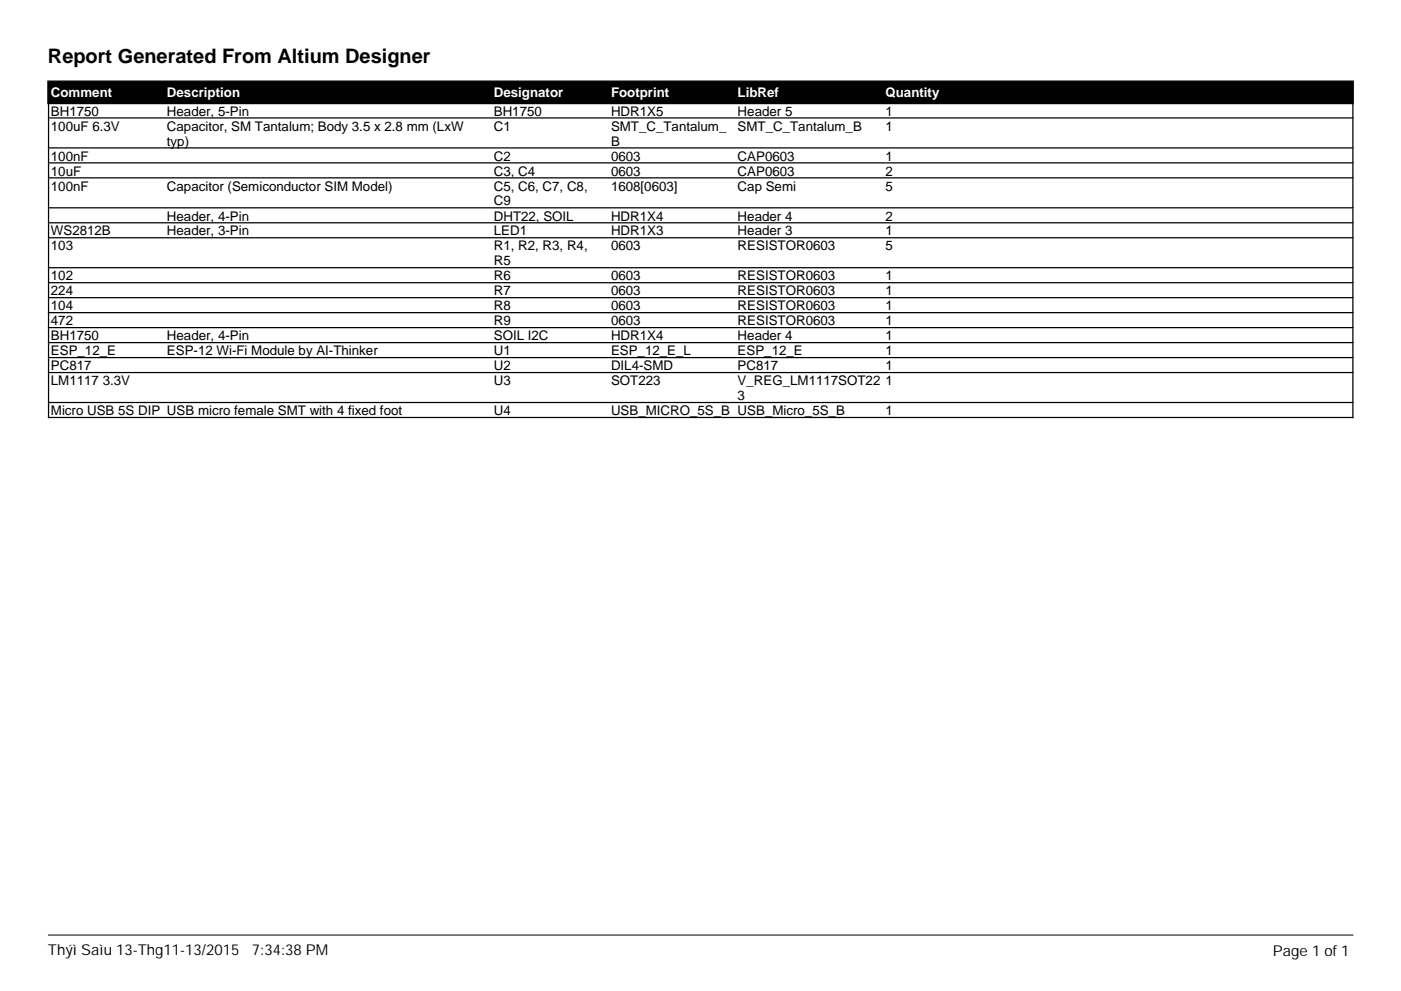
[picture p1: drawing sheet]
<svg xmlns="http://www.w3.org/2000/svg" width="297mm" height="210mm" viewBox="0 0 297 210" stroke-linecap="round" stroke-linejoin="round" font-family="sans-serif">
<defs><g id="words">
<text font-size="4.2" x="10.2" y="13.4">Report Generated From Altium Designer</text>
<g font-size="3.2">
<text x="10.2" y="202.4">Thýì Saìu 13-Thg11-13/2015</text>
<text x="53.4" y="202.4">7:34:38 PM</text>
<text x="269.9" y="202.6">Page 1 of 1</text>
</g>
<g font-size="2.8" fill="#fff">
<text x="10.8" y="20.5">Comment</text>
<text x="35.4" y="20.5">Description</text>
<text x="104.7" y="20.5">Designator</text>
<text x="129.5" y="20.5">Footprint</text>
<text x="156.4" y="20.5">LibRef</text>
<text x="187.7" y="20.5">Quantity</text>
</g>
<g font-size="2.8">
<text x="10.8" y="24.5">BH1750</text>
<text x="10.8" y="27.7">100uF 6.3V</text>
<text x="35.4" y="24.5">Header, 5-Pin</text>
<text x="35.4" y="27.7">Capacitor, SM Tantalum; Body 3.5 x 2.8 mm (LxW</text>
<text x="104.7" y="24.5">BH1750</text>
<text x="104.7" y="27.7">C1</text>
<text x="129.5" y="24.5">HDR1X5</text>
<text x="129.5" y="27.7">SMT_C_Tantalum_</text>
<text x="156.4" y="24.5">Header 5</text>
<text x="156.4" y="27.7">SMT_C_Tantalum_B</text>
<text x="187.7" y="24.5">1</text>
<text x="187.7" y="27.7">1</text>
<text x="10.8" y="34">100nF</text>
<text x="35.4" y="30.9">typ)</text>
<text x="104.7" y="34">C2</text>
<text x="129.5" y="30.9">B</text>
<text x="129.5" y="34">0603</text>
<text x="156.4" y="34">CAP0603</text>
<text x="187.7" y="34">1</text>
<text x="10.8" y="37.2">10uF</text>
<text x="10.8" y="40.4">100nF</text>
<text x="35.4" y="40.4">Capacitor (Semiconductor SIM Model)</text>
<text x="104.7" y="37.2">C3, C4</text>
<text x="104.7" y="40.4">C5, C6, C7, C8,</text>
<text x="129.5" y="37.2">0603</text>
<text x="129.5" y="40.4">1608[0603]</text>
<text x="156.4" y="37.2">CAP0603</text>
<text x="156.4" y="40.4">Cap Semi</text>
<text x="187.7" y="37.2">2</text>
<text x="187.7" y="40.4">5</text>
<text x="35.4" y="46.7">Header, 4-Pin</text>
<text x="104.7" y="43.6">C9</text>
<text x="104.7" y="46.7">DHT22, SOIL</text>
<text x="129.5" y="46.7">HDR1X4</text>
<text x="156.4" y="46.7">Header 4</text>
<text x="187.7" y="46.7">2</text>
<text x="10.8" y="49.9">WS2812B</text>
<text x="10.8" y="53.1">103</text>
<text x="35.4" y="49.9">Header, 3-Pin</text>
<text x="104.7" y="49.9">LED1</text>
<text x="104.7" y="53.1">R1, R2, R3, R4,</text>
<text x="129.5" y="49.9">HDR1X3</text>
<text x="129.5" y="53.1">0603</text>
<text x="156.4" y="49.9">Header 3</text>
<text x="156.4" y="53.1">RESISTOR0603</text>
<text x="187.7" y="49.9">1</text>
<text x="187.7" y="53.1">5</text>
<text x="10.8" y="59.4">102</text>
<text x="104.7" y="56.3">R5</text>
<text x="104.7" y="59.4">R6</text>
<text x="129.5" y="59.4">0603</text>
<text x="156.4" y="59.4">RESISTOR0603</text>
<text x="187.7" y="59.4">1</text>
<text x="10.8" y="62.6">224</text>
<text x="10.8" y="65.8">104</text>
<text x="104.7" y="62.6">R7</text>
<text x="104.7" y="65.8">R8</text>
<text x="129.5" y="62.6">0603</text>
<text x="129.5" y="65.8">0603</text>
<text x="156.4" y="62.6">RESISTOR0603</text>
<text x="156.4" y="65.8">RESISTOR0603</text>
<text x="187.7" y="62.6">1</text>
<text x="187.7" y="65.8">1</text>
<text x="10.8" y="69">472</text>
<text x="104.7" y="69">R9</text>
<text x="129.5" y="69">0603</text>
<text x="156.4" y="69">RESISTOR0603</text>
<text x="187.7" y="69">1</text>
<text x="10.8" y="72.1">BH1750</text>
<text x="10.8" y="75.3">ESP_12_E</text>
<text x="35.4" y="72.1">Header, 4-Pin</text>
<text x="35.4" y="75.3">ESP-12 Wi-Fi Module by AI-Thinker</text>
<text x="104.7" y="72.1">SOIL I2C</text>
<text x="104.7" y="75.3">U1</text>
<text x="129.5" y="72.1">HDR1X4</text>
<text x="129.5" y="75.3">ESP_12_E_L</text>
<text x="156.4" y="72.1">Header 4</text>
<text x="156.4" y="75.3">ESP_12_E</text>
<text x="187.7" y="72.1">1</text>
<text x="187.7" y="75.3">1</text>
<text x="10.8" y="78.5">PC817</text>
<text x="10.8" y="81.7">LM1117 3.3V</text>
<text x="104.7" y="78.5">U2</text>
<text x="104.7" y="81.7">U3</text>
<text x="129.5" y="78.5">DIL4-SMD</text>
<text x="129.5" y="81.7">SOT223</text>
<text x="156.4" y="78.5">PC817</text>
<text x="156.4" y="81.7">V_REG_LM1117SOT22</text>
<text x="187.7" y="78.5">1</text>
<text x="187.7" y="81.7">1</text>
<text x="10.8" y="88">Micro USB 5S DIP USB micro female SMT with 4 fixed foot</text>
<text x="104.7" y="88">U4</text>
<text x="129.5" y="88">USB_MICRO_5S_B USB_Micro_5S_B</text>
<text x="156.4" y="84.8">3</text>
<text x="187.7" y="88">1</text>
</g>
</g></defs>
<path d="M10.2 17.2h276.7v4.8h-276.7z" fill="#000" stroke="#000" stroke-width=".26"/>
<g fill="none" stroke="#000" stroke-width=".26">
<path d="M10.2 25h276.8M10.2 31.4h276.8M10.2 34.5h276.8M10.2 37.7h276.8M10.3 22v66.6M286.8 22v66.6M10.2 44.1h276.8M10.2 47.2h276.8M10.2 50.4h276.8M10.2 56.8h276.8M10.2 59.9h276.8M10.2 63.1h276.8"/>
<path d="M10.2 66.3h276.8M10.2 69.5h276.8M10.2 72.6h276.8M10.2 75.8h276.8M10.2 79h276.8M10.2 85.3h276.8M10.2 88.5h276.8"/>
</g>
<path d="M10.2 198.2h276.8" fill="none" stroke="#000" stroke-width=".21"/>
<use href="#words"/>
</svg>
